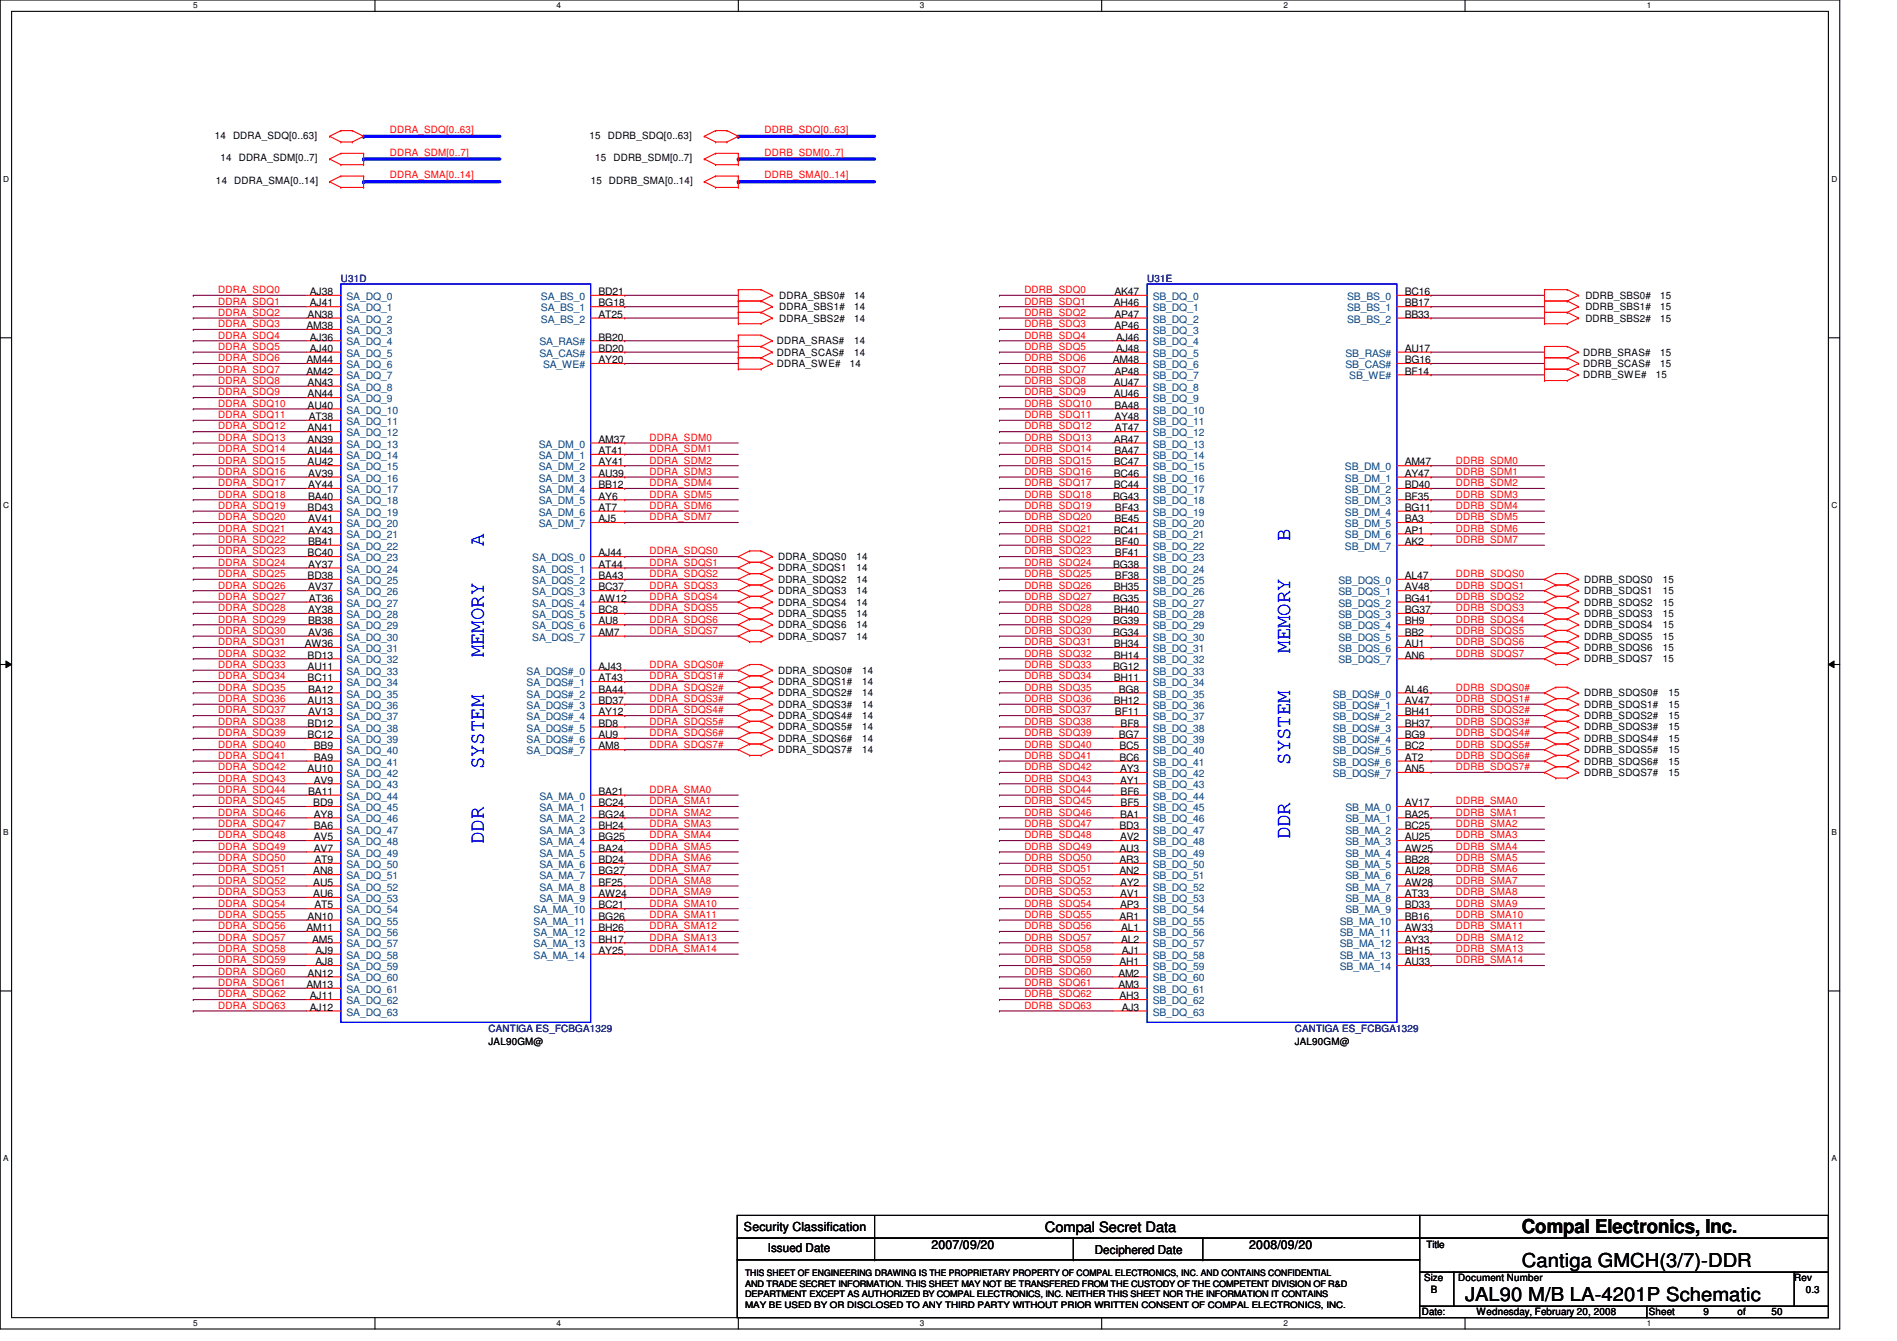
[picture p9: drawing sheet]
<svg xmlns="http://www.w3.org/2000/svg" width="297mm" height="210mm" viewBox="0 0 297 210" stroke-linecap="round" stroke-linejoin="round" font-family="sans-serif">
<defs><g id="words">
<g font-size="3.3" fill="#00f">
<text x="75.8" y="85.4" transform="rotate(-90 75.8 85.4)">A</text>
<text x="202" y="84.7" transform="rotate(-90 202 84.7)">B</text>
<text x="75.8" y="102.9" transform="rotate(-90 75.8 102.9)">MEMORY</text>
<text x="202" y="102.2" transform="rotate(-90 202 102.2)">MEMORY</text>
<text x="202" y="119.7" transform="rotate(-90 202 119.7)">SYSTEM</text>
<text x="75.8" y="120.4" transform="rotate(-90 75.8 120.4)">SYSTEM</text>
<text x="202" y="131.4" transform="rotate(-90 202 131.4)">DDR</text>
<text x="75.8" y="132.1" transform="rotate(-90 75.8 132.1)">DDR</text>
</g>
<g font-size="3">
<text x="238.3" y="193">Compal Electronics, Inc.</text>
<text x="229.4" y="203.6">JAL90 M/B LA-4201P Schematic</text>
<text x="238.3" y="198.3">Cantiga GMCH(3/7)-DDR</text>
</g>
<text font-size="2.2" x="163.6" y="192.8">Compal Secret Data</text>
<g font-size="1.9">
<text x="116.5" y="192.7">Security Classification</text>
<text x="120.2" y="196">Issued Date</text>
<text x="145.8" y="195.6">2007/09/20</text>
<text x="171.4" y="196.2">Deciphered Date</text>
<text x="195.6" y="195.6">2008/09/20</text>
</g>
<g font-size="1.6">
<text x="33.7" y="21.7">14 DDRA_SDQ[0..63]</text>
<text x="92.3" y="21.7">15 DDRB_SDQ[0..63]</text>
<text x="33.8" y="28.8">14 DDRA_SMA[0..14]</text>
<text x="34.5" y="25.3">14 DDRA_SDM[0..7]</text>
<text x="92.5" y="28.8">15 DDRB_SMA[0..14]</text>
<text x="93.2" y="25.3">15 DDRB_SDM[0..7]</text>
<text x="48.5" y="46.2">AJ38</text>
<text x="48.5" y="48">AJ41</text>
<text x="93.7" y="46.2">BD21</text>
<text x="93.7" y="48">BG18</text>
<text x="122" y="46.8">DDRA_SBS0#</text>
<text x="133.7" y="46.8">14</text>
<text x="174.4" y="48">AH46</text>
<text x="174.5" y="46.2">AK47</text>
<text x="220" y="46.2">BC16</text>
<text x="220" y="48">BB17</text>
<text x="248.2" y="46.8">DDRB_SBS0#</text>
<text x="260" y="46.8">15</text>
<text x="48" y="51.5">AM38</text>
<text x="48.2" y="49.7">AN38</text>
<text x="48.5" y="53.3">AJ36</text>
<text x="93.7" y="49.7">AT25</text>
<text x="93.7" y="53.3">BB20</text>
<text x="121.7" y="53.9">DDRA_SRAS#</text>
<text x="122" y="50.3">DDRA_SBS2#</text>
<text x="122" y="48.6">DDRA_SBS1#</text>
<text x="133.7" y="50.3">14</text>
<text x="133.7" y="48.6">14</text>
<text x="133.7" y="53.9">14</text>
<text x="174.5" y="49.7">AP47</text>
<text x="174.5" y="51.5">AP46</text>
<text x="174.7" y="53.3">AJ46</text>
<text x="220" y="49.7">BB33</text>
<text x="248.2" y="50.3">DDRB_SBS2#</text>
<text x="248.2" y="48.6">DDRB_SBS1#</text>
<text x="260" y="50.3">15</text>
<text x="260" y="48.6">15</text>
<text x="48" y="56.9">AM44</text>
<text x="48" y="58.6">AM42</text>
<text x="48.5" y="55.1">AJ40</text>
<text x="93.7" y="55.1">BD20</text>
<text x="93.7" y="56.9">AY20</text>
<text x="121.7" y="55.7">DDRA_SCAS#</text>
<text x="121.7" y="57.4">DDRA_SWE#</text>
<text x="133.1" y="57.4">14</text>
<text x="133.7" y="55.7">14</text>
<text x="174.2" y="56.9">AM48</text>
<text x="174.5" y="58.6">AP48</text>
<text x="174.7" y="55.1">AJ48</text>
<text x="220" y="55.1">AU17</text>
<text x="220" y="56.9">BG16</text>
<text x="220" y="58.6">BF14</text>
<text x="247.9" y="57.4">DDRB_SCAS#</text>
<text x="247.9" y="55.7">DDRB_SRAS#</text>
<text x="247.9" y="59.2">DDRB_SWE#</text>
<text x="259.3" y="59.2">15</text>
<text x="260" y="57.4">15</text>
<text x="260" y="55.7">15</text>
<text x="48.2" y="60.4">AN43</text>
<text x="48.2" y="62.2">AN44</text>
<text x="48.2" y="64">AU40</text>
<text x="48.3" y="65.7">AT38</text>
<text x="174.4" y="60.4">AU47</text>
<text x="174.4" y="62.2">AU46</text>
<text x="174.5" y="64">BA48</text>
<text x="174.5" y="65.7">AY48</text>
<text x="48.2" y="67.5">AN41</text>
<text x="48.2" y="69.3">AN39</text>
<text x="48.2" y="71.1">AU44</text>
<text x="93.7" y="69.3">AM37</text>
<text x="93.7" y="71.1">AT41</text>
<text x="174.4" y="69.3">AR47</text>
<text x="174.5" y="71.1">BA47</text>
<text x="174.6" y="67.5">AT47</text>
<text x="48.2" y="72.9">AU42</text>
<text x="48.3" y="74.6">AV39</text>
<text x="48.3" y="76.4">AY44</text>
<text x="93.7" y="72.9">AY41</text>
<text x="93.7" y="74.6">AU39</text>
<text x="93.7" y="76.4">BB12</text>
<text x="174.4" y="72.9">BC47</text>
<text x="174.4" y="74.6">BC46</text>
<text x="174.4" y="76.4">BC44</text>
<text x="220" y="72.9">AM47</text>
<text x="220" y="74.6">AY47</text>
<text x="220" y="76.4">BD40</text>
<text x="48.2" y="80">BD43</text>
<text x="48.3" y="78.2">BA40</text>
<text x="48.3" y="81.7">AV41</text>
<text x="48.3" y="83.5">AY43</text>
<text x="93.7" y="78.2">AY6</text>
<text x="93.7" y="80">AT7</text>
<text x="93.7" y="81.7">AJ5</text>
<text x="174.3" y="78.2">BG43</text>
<text x="174.4" y="83.5">BC41</text>
<text x="174.5" y="81.7">BE45</text>
<text x="174.6" y="80">BF43</text>
<text x="220" y="78.2">BF35</text>
<text x="220" y="80">BG11</text>
<text x="220" y="81.7">BA3</text>
<text x="220" y="83.5">AP1</text>
<text x="48.2" y="87.1">BC40</text>
<text x="48.3" y="85.3">BB41</text>
<text x="48.3" y="88.9">AY37</text>
<text x="93.7" y="87.1">AJ44</text>
<text x="93.7" y="88.9">AT44</text>
<text x="121.8" y="87.7">DDRA_SDQS0</text>
<text x="121.8" y="89.5">DDRA_SDQS1</text>
<text x="134.1" y="87.7">14</text>
<text x="134.1" y="89.5">14</text>
<text x="174.3" y="88.9">BG38</text>
<text x="174.6" y="85.3">BF40</text>
<text x="174.6" y="87.1">BF41</text>
<text x="220" y="85.3">AK2</text>
<text x="48.2" y="90.6">BD38</text>
<text x="48.3" y="92.4">AV37</text>
<text x="48.3" y="96">AY38</text>
<text x="48.3" y="94.2">AT36</text>
<text x="93.7" y="90.6">BA43</text>
<text x="93.7" y="92.4">BC37</text>
<text x="93.7" y="94.2">AW12</text>
<text x="93.7" y="96">BC8</text>
<text x="121.8" y="93">DDRA_SDQS3</text>
<text x="121.8" y="94.8">DDRA_SDQS4</text>
<text x="121.8" y="91.2">DDRA_SDQS2</text>
<text x="134.1" y="93">14</text>
<text x="134.1" y="94.8">14</text>
<text x="134.1" y="91.2">14</text>
<text x="174.3" y="94.2">BG35</text>
<text x="174.4" y="92.4">BH35</text>
<text x="174.4" y="96">BH40</text>
<text x="174.6" y="90.6">BF38</text>
<text x="220" y="90.6">AL47</text>
<text x="220" y="92.4">AV48</text>
<text x="220" y="94.2">BG41</text>
<text x="220" y="96">BG37</text>
<text x="248.1" y="91.2">DDRB_SDQS0</text>
<text x="248.1" y="93">DDRB_SDQS1</text>
<text x="248.1" y="94.8">DDRB_SDQS2</text>
<text x="260.3" y="91.2">15</text>
<text x="260.3" y="93">15</text>
<text x="260.3" y="94.8">15</text>
<text x="47.7" y="101.3">AW36</text>
<text x="48.3" y="97.7">BB38</text>
<text x="48.3" y="99.5">AV36</text>
<text x="93.7" y="97.7">AU8</text>
<text x="93.7" y="99.5">AM7</text>
<text x="121.8" y="98.3">DDRA_SDQS6</text>
<text x="121.8" y="100.1">DDRA_SDQS7</text>
<text x="121.8" y="96.6">DDRA_SDQS5</text>
<text x="134.1" y="98.3">14</text>
<text x="134.1" y="100.1">14</text>
<text x="134.1" y="96.6">14</text>
<text x="174.3" y="97.7">BG39</text>
<text x="174.3" y="99.5">BG34</text>
<text x="174.4" y="101.3">BH34</text>
<text x="220" y="97.7">BH9</text>
<text x="220" y="99.5">BB2</text>
<text x="220" y="101.3">AU1</text>
<text x="248.1" y="101.9">DDRB_SDQS6</text>
<text x="248.1" y="96.6">DDRB_SDQS3</text>
<text x="248.1" y="100.1">DDRB_SDQS5</text>
<text x="248.1" y="98.3">DDRB_SDQS4</text>
<text x="260.3" y="101.9">15</text>
<text x="260.3" y="96.6">15</text>
<text x="260.3" y="100.1">15</text>
<text x="260.3" y="98.3">15</text>
<text x="48.2" y="103.1">BD13</text>
<text x="48.2" y="104.9">AU11</text>
<text x="48.2" y="106.6">BC11</text>
<text x="93.7" y="104.9">AJ43</text>
<text x="93.7" y="106.6">AT43</text>
<text x="121.8" y="105.5">DDRA_SDQS0#</text>
<text x="121.8" y="107.2">DDRA_SDQS1#</text>
<text x="135" y="105.5">14</text>
<text x="135" y="107.2">14</text>
<text x="174.3" y="104.9">BG12</text>
<text x="174.4" y="103.1">BH14</text>
<text x="174.4" y="106.6">BH11</text>
<text x="220" y="103.1">AN6</text>
<text x="248.1" y="103.7">DDRB_SDQS7</text>
<text x="260.3" y="103.7">15</text>
<text x="48.2" y="110.2">AU13</text>
<text x="48.2" y="113.7">BD12</text>
<text x="48.3" y="108.4">BA12</text>
<text x="48.3" y="112">AV13</text>
<text x="93.7" y="108.4">BA44</text>
<text x="93.7" y="110.2">BD37</text>
<text x="93.7" y="112">AY12</text>
<text x="93.7" y="113.7">BD8</text>
<text x="121.8" y="110.8">DDRA_SDQS3#</text>
<text x="121.8" y="112.6">DDRA_SDQS4#</text>
<text x="121.8" y="109">DDRA_SDQS2#</text>
<text x="135" y="110.8">14</text>
<text x="135" y="112.6">14</text>
<text x="135" y="109">14</text>
<text x="174.4" y="110.2">BH12</text>
<text x="174.6" y="112">BF11</text>
<text x="175.2" y="108.4">BG8</text>
<text x="175.5" y="113.7">BF8</text>
<text x="220" y="108.4">AL46</text>
<text x="220" y="110.2">AV47</text>
<text x="220" y="112">BH41</text>
<text x="220" y="113.7">BH37</text>
<text x="248.1" y="109">DDRB_SDQS0#</text>
<text x="248.1" y="110.8">DDRB_SDQS1#</text>
<text x="248.1" y="112.6">DDRB_SDQS2#</text>
<text x="261.2" y="109">15</text>
<text x="261.2" y="110.8">15</text>
<text x="261.2" y="112.6">15</text>
<text x="48.2" y="115.5">BC12</text>
<text x="49.1" y="117.3">BB9</text>
<text x="49.1" y="119.1">BA9</text>
<text x="93.7" y="115.5">AU9</text>
<text x="93.7" y="117.3">AM8</text>
<text x="121.8" y="116.1">DDRA_SDQS6#</text>
<text x="121.8" y="117.9">DDRA_SDQS7#</text>
<text x="121.8" y="114.3">DDRA_SDQS5#</text>
<text x="135" y="116.1">14</text>
<text x="135" y="117.9">14</text>
<text x="135" y="114.3">14</text>
<text x="175.2" y="115.5">BG7</text>
<text x="175.3" y="117.3">BC5</text>
<text x="175.3" y="119.1">BC6</text>
<text x="220" y="115.5">BG9</text>
<text x="220" y="117.3">BC2</text>
<text x="220" y="119.1">AT2</text>
<text x="248.1" y="119.7">DDRB_SDQS6#</text>
<text x="248.1" y="114.3">DDRB_SDQS3#</text>
<text x="248.1" y="117.9">DDRB_SDQS5#</text>
<text x="248.1" y="116.1">DDRB_SDQS4#</text>
<text x="261.2" y="119.7">15</text>
<text x="261.2" y="114.3">15</text>
<text x="261.2" y="117.9">15</text>
<text x="261.2" y="116.1">15</text>
<text x="48.2" y="120.9">AU10</text>
<text x="48.3" y="124.4">BA11</text>
<text x="49.1" y="122.6">AV9</text>
<text x="93.7" y="124.4">BA21</text>
<text x="175.4" y="120.9">AY3</text>
<text x="175.4" y="122.6">AY1</text>
<text x="175.5" y="124.4">BF6</text>
<text x="220" y="120.9">AN5</text>
<text x="248.1" y="121.5">DDRB_SDQS7#</text>
<text x="261.2" y="121.5">15</text>
<text x="49.1" y="126.2">BD9</text>
<text x="49.1" y="128">AY8</text>
<text x="49.1" y="129.8">BA6</text>
<text x="49.1" y="131.5">AV5</text>
<text x="93.7" y="126.2">BC24</text>
<text x="93.7" y="128">BG24</text>
<text x="93.7" y="129.8">BH24</text>
<text x="93.7" y="131.5">BG25</text>
<text x="175.3" y="129.8">BD3</text>
<text x="175.4" y="128">BA1</text>
<text x="175.4" y="131.5">AV2</text>
<text x="175.5" y="126.2">BF5</text>
<text x="220" y="126.2">AV17</text>
<text x="220" y="128">BA25</text>
<text x="220" y="129.8">BC25</text>
<text x="220" y="131.5">AU25</text>
<text x="49.1" y="136.9">AN8</text>
<text x="49.1" y="133.3">AV7</text>
<text x="49.2" y="135.1">AT9</text>
<text x="93.7" y="133.3">BA24</text>
<text x="93.7" y="135.1">BD24</text>
<text x="93.7" y="136.9">BG27</text>
<text x="175.3" y="133.3">AU3</text>
<text x="175.3" y="135.1">AR3</text>
<text x="175.3" y="136.9">AN2</text>
<text x="220" y="133.3">AW25</text>
<text x="220" y="135.1">BB28</text>
<text x="220" y="136.9">AU28</text>
<text x="48.2" y="144">AN10</text>
<text x="49.1" y="138.6">AU5</text>
<text x="49.1" y="140.4">AU6</text>
<text x="49.2" y="142.2">AT5</text>
<text x="93.7" y="138.6">BF25</text>
<text x="93.7" y="140.4">AW24</text>
<text x="93.7" y="142.2">BC21</text>
<text x="93.7" y="144">BG26</text>
<text x="175.3" y="144">AR1</text>
<text x="175.4" y="138.6">AY2</text>
<text x="175.4" y="140.4">AV1</text>
<text x="175.4" y="142.2">AP3</text>
<text x="220" y="138.6">AW28</text>
<text x="220" y="140.4">AT33</text>
<text x="220" y="142.2">BD33</text>
<text x="220" y="144">BB16</text>
<text x="48" y="145.8">AM11</text>
<text x="48.9" y="147.5">AM5</text>
<text x="49.4" y="149.3">AJ9</text>
<text x="93.7" y="145.8">BH26</text>
<text x="93.7" y="147.5">BH17</text>
<text x="93.7" y="149.3">AY25</text>
<text x="175.6" y="145.8">AL1</text>
<text x="175.6" y="147.5">AL2</text>
<text x="175.6" y="149.3">AJ1</text>
<text x="220" y="145.8">AW33</text>
<text x="220" y="147.5">AY33</text>
<text x="220" y="149.3">BH15</text>
<text x="48" y="154.6">AM13</text>
<text x="48.2" y="152.9">AN12</text>
<text x="49.4" y="151.1">AJ8</text>
<text x="175.1" y="152.9">AM2</text>
<text x="175.1" y="154.6">AM3</text>
<text x="175.3" y="151.1">AH1</text>
<text x="220" y="151.1">AU33</text>
<text x="48.5" y="156.4">AJ11</text>
<text x="48.5" y="158.2">AJ12</text>
<text x="175.3" y="156.4">AH3</text>
<text x="175.6" y="158.2">AJ3</text>
<text x="76.5" y="163.6">JAL90GM@</text>
<text x="202.7" y="163.6">JAL90GM@</text>
<text x="223.3" y="195.4">Title</text>
<text x="223" y="200.6">Size</text>
<text x="224.1" y="202.4">B</text>
<text x="228.3" y="200.6">Document Number</text>
<text x="281" y="200.6">Rev</text>
<text x="282.7" y="202.4">0.3</text>
<text x="222.6" y="205.9">Date:</text>
<text x="231.2" y="205.9">Wednesday, February 20, 2008</text>
<text x="258.2" y="205.9">Sheet</text>
<text x="266.7" y="205.9">9</text>
<text x="272.1" y="205.9">of</text>
<text x="277.4" y="205.9">50</text>
</g>
<g font-size="1.6" fill="#f00">
<text x="61" y="20.8">DDRA_SDQ[0..63]</text>
<text x="119.7" y="20.8">DDRB_SDQ[0..63]</text>
<text x="61" y="27.9">DDRA_SMA[0..14]</text>
<text x="61" y="24.3">DDRA_SDM[0..7]</text>
<text x="119.7" y="27.9">DDRB_SMA[0..14]</text>
<text x="119.7" y="24.3">DDRB_SDM[0..7]</text>
<text x="34.2" y="45.9">DDRA_SDQ0</text>
<text x="34.2" y="47.7">DDRA_SDQ1</text>
<text x="160.4" y="45.9">DDRB_SDQ0</text>
<text x="160.4" y="47.7">DDRB_SDQ1</text>
<text x="34.2" y="49.4">DDRA_SDQ2</text>
<text x="34.2" y="51.2">DDRA_SDQ3</text>
<text x="34.2" y="53">DDRA_SDQ4</text>
<text x="160.4" y="49.4">DDRB_SDQ2</text>
<text x="160.4" y="51.2">DDRB_SDQ3</text>
<text x="160.4" y="53">DDRB_SDQ4</text>
<text x="34.2" y="58.3">DDRA_SDQ7</text>
<text x="34.2" y="56.6">DDRA_SDQ6</text>
<text x="34.2" y="54.8">DDRA_SDQ5</text>
<text x="160.4" y="58.3">DDRB_SDQ7</text>
<text x="160.4" y="56.6">DDRB_SDQ6</text>
<text x="160.4" y="54.8">DDRB_SDQ5</text>
<text x="34.2" y="60.1">DDRA_SDQ8</text>
<text x="34.2" y="61.9">DDRA_SDQ9</text>
<text x="34.2" y="63.7">DDRA_SDQ10</text>
<text x="34.2" y="65.4">DDRA_SDQ11</text>
<text x="160.4" y="60.1">DDRB_SDQ8</text>
<text x="160.4" y="61.9">DDRB_SDQ9</text>
<text x="160.4" y="63.7">DDRB_SDQ10</text>
<text x="160.4" y="65.4">DDRB_SDQ11</text>
<text x="34.2" y="67.2">DDRA_SDQ12</text>
<text x="34.2" y="70.8">DDRA_SDQ14</text>
<text x="34.2" y="69">DDRA_SDQ13</text>
<text x="101.7" y="69">DDRA_SDM0</text>
<text x="101.7" y="70.8">DDRA_SDM1</text>
<text x="160.4" y="67.2">DDRB_SDQ12</text>
<text x="160.4" y="70.8">DDRB_SDQ14</text>
<text x="160.4" y="69">DDRB_SDQ13</text>
<text x="34.2" y="72.6">DDRA_SDQ15</text>
<text x="34.2" y="76.1">DDRA_SDQ17</text>
<text x="34.2" y="77.9">DDRA_SDQ18</text>
<text x="34.2" y="74.3">DDRA_SDQ16</text>
<text x="101.7" y="77.9">DDRA_SDM5</text>
<text x="101.7" y="76.1">DDRA_SDM4</text>
<text x="101.7" y="72.6">DDRA_SDM2</text>
<text x="101.7" y="74.3">DDRA_SDM3</text>
<text x="160.4" y="72.6">DDRB_SDQ15</text>
<text x="160.4" y="76.1">DDRB_SDQ17</text>
<text x="160.4" y="77.9">DDRB_SDQ18</text>
<text x="160.4" y="74.3">DDRB_SDQ16</text>
<text x="228" y="74.3">DDRB_SDM1</text>
<text x="228" y="72.6">DDRB_SDM0</text>
<text x="228" y="77.9">DDRB_SDM3</text>
<text x="228" y="76.1">DDRB_SDM2</text>
<text x="34.2" y="83.2">DDRA_SDQ21</text>
<text x="34.2" y="79.7">DDRA_SDQ19</text>
<text x="34.2" y="81.4">DDRA_SDQ20</text>
<text x="101.7" y="79.7">DDRA_SDM6</text>
<text x="101.7" y="81.4">DDRA_SDM7</text>
<text x="160.4" y="83.2">DDRB_SDQ21</text>
<text x="160.4" y="79.7">DDRB_SDQ19</text>
<text x="160.4" y="81.4">DDRB_SDQ20</text>
<text x="228" y="83.2">DDRB_SDM6</text>
<text x="228" y="81.4">DDRB_SDM5</text>
<text x="228" y="79.7">DDRB_SDM4</text>
<text x="34.2" y="85">DDRA_SDQ22</text>
<text x="34.2" y="86.8">DDRA_SDQ23</text>
<text x="34.2" y="88.6">DDRA_SDQ24</text>
<text x="101.7" y="86.8">DDRA_SDQS0</text>
<text x="101.7" y="88.6">DDRA_SDQS1</text>
<text x="160.4" y="85">DDRB_SDQ22</text>
<text x="160.4" y="86.8">DDRB_SDQ23</text>
<text x="160.4" y="88.6">DDRB_SDQ24</text>
<text x="228" y="85">DDRB_SDM7</text>
<text x="34.2" y="93.9">DDRA_SDQ27</text>
<text x="34.2" y="92.1">DDRA_SDQ26</text>
<text x="34.2" y="90.3">DDRA_SDQ25</text>
<text x="34.2" y="95.7">DDRA_SDQ28</text>
<text x="101.7" y="95.7">DDRA_SDQS5</text>
<text x="101.7" y="93.9">DDRA_SDQS4</text>
<text x="101.7" y="92.1">DDRA_SDQS3</text>
<text x="101.7" y="90.3">DDRA_SDQS2</text>
<text x="160.4" y="93.9">DDRB_SDQ27</text>
<text x="160.4" y="92.1">DDRB_SDQ26</text>
<text x="160.4" y="90.3">DDRB_SDQ25</text>
<text x="160.4" y="95.7">DDRB_SDQ28</text>
<text x="228" y="90.3">DDRB_SDQS0</text>
<text x="228" y="95.7">DDRB_SDQS3</text>
<text x="228" y="93.9">DDRB_SDQS2</text>
<text x="228" y="92.1">DDRB_SDQS1</text>
<text x="34.2" y="97.5">DDRA_SDQ29</text>
<text x="34.2" y="101">DDRA_SDQ31</text>
<text x="34.2" y="99.2">DDRA_SDQ30</text>
<text x="101.7" y="99.2">DDRA_SDQS7</text>
<text x="101.7" y="97.5">DDRA_SDQS6</text>
<text x="160.4" y="97.5">DDRB_SDQ29</text>
<text x="160.4" y="101">DDRB_SDQ31</text>
<text x="160.4" y="99.2">DDRB_SDQ30</text>
<text x="228" y="99.2">DDRB_SDQS5</text>
<text x="228" y="97.5">DDRB_SDQS4</text>
<text x="228" y="101">DDRB_SDQS6</text>
<text x="34.2" y="102.8">DDRA_SDQ32</text>
<text x="34.2" y="104.6">DDRA_SDQ33</text>
<text x="34.2" y="106.3">DDRA_SDQ34</text>
<text x="101.7" y="104.6">DDRA_SDQS0#</text>
<text x="101.7" y="106.3">DDRA_SDQS1#</text>
<text x="160.4" y="102.8">DDRB_SDQ32</text>
<text x="160.4" y="104.6">DDRB_SDQ33</text>
<text x="160.4" y="106.3">DDRB_SDQ34</text>
<text x="228" y="102.8">DDRB_SDQS7</text>
<text x="34.2" y="108.1">DDRA_SDQ35</text>
<text x="34.2" y="109.9">DDRA_SDQ36</text>
<text x="34.2" y="111.7">DDRA_SDQ37</text>
<text x="34.2" y="113.5">DDRA_SDQ38</text>
<text x="101.7" y="113.5">DDRA_SDQS5#</text>
<text x="101.7" y="111.7">DDRA_SDQS4#</text>
<text x="101.7" y="109.9">DDRA_SDQS3#</text>
<text x="101.7" y="108.1">DDRA_SDQS2#</text>
<text x="160.4" y="108.1">DDRB_SDQ35</text>
<text x="160.4" y="109.9">DDRB_SDQ36</text>
<text x="160.4" y="111.7">DDRB_SDQ37</text>
<text x="160.4" y="113.5">DDRB_SDQ38</text>
<text x="228" y="108.1">DDRB_SDQS0#</text>
<text x="228" y="113.5">DDRB_SDQS3#</text>
<text x="228" y="111.7">DDRB_SDQS2#</text>
<text x="228" y="109.9">DDRB_SDQS1#</text>
<text x="34.2" y="117">DDRA_SDQ40</text>
<text x="34.2" y="118.8">DDRA_SDQ41</text>
<text x="34.2" y="115.2">DDRA_SDQ39</text>
<text x="101.7" y="117">DDRA_SDQS7#</text>
<text x="101.7" y="115.2">DDRA_SDQS6#</text>
<text x="160.4" y="117">DDRB_SDQ40</text>
<text x="160.4" y="118.8">DDRB_SDQ41</text>
<text x="160.4" y="115.2">DDRB_SDQ39</text>
<text x="228" y="117">DDRB_SDQS5#</text>
<text x="228" y="115.2">DDRB_SDQS4#</text>
<text x="228" y="118.8">DDRB_SDQS6#</text>
<text x="34.2" y="120.6">DDRA_SDQ42</text>
<text x="34.2" y="122.3">DDRA_SDQ43</text>
<text x="34.2" y="124.1">DDRA_SDQ44</text>
<text x="34.2" y="125.9">DDRA_SDQ45</text>
<text x="101.7" y="124.1">DDRA_SMA0</text>
<text x="101.7" y="125.9">DDRA_SMA1</text>
<text x="160.4" y="120.6">DDRB_SDQ42</text>
<text x="160.4" y="122.3">DDRB_SDQ43</text>
<text x="160.4" y="124.1">DDRB_SDQ44</text>
<text x="160.4" y="125.9">DDRB_SDQ45</text>
<text x="228" y="125.9">DDRB_SMA0</text>
<text x="228" y="120.6">DDRB_SDQS7#</text>
<text x="34.2" y="127.7">DDRA_SDQ46</text>
<text x="34.2" y="129.5">DDRA_SDQ47</text>
<text x="34.2" y="131.2">DDRA_SDQ48</text>
<text x="101.7" y="129.5">DDRA_SMA3</text>
<text x="101.7" y="127.7">DDRA_SMA2</text>
<text x="101.7" y="131.2">DDRA_SMA4</text>
<text x="160.4" y="127.7">DDRB_SDQ46</text>
<text x="160.4" y="129.5">DDRB_SDQ47</text>
<text x="160.4" y="131.2">DDRB_SDQ48</text>
<text x="228" y="131.2">DDRB_SMA3</text>
<text x="228" y="129.5">DDRB_SMA2</text>
<text x="228" y="127.7">DDRB_SMA1</text>
<text x="34.2" y="133">DDRA_SDQ49</text>
<text x="34.2" y="134.8">DDRA_SDQ50</text>
<text x="34.2" y="136.6">DDRA_SDQ51</text>
<text x="101.7" y="136.6">DDRA_SMA7</text>
<text x="101.7" y="134.8">DDRA_SMA6</text>
<text x="101.7" y="133">DDRA_SMA5</text>
<text x="160.4" y="133">DDRB_SDQ49</text>
<text x="160.4" y="134.8">DDRB_SDQ50</text>
<text x="160.4" y="136.6">DDRB_SDQ51</text>
<text x="228" y="136.6">DDRB_SMA6</text>
<text x="228" y="134.8">DDRB_SMA5</text>
<text x="228" y="133">DDRB_SMA4</text>
<text x="34.2" y="138.3">DDRA_SDQ52</text>
<text x="34.2" y="140.1">DDRA_SDQ53</text>
<text x="34.2" y="141.9">DDRA_SDQ54</text>
<text x="34.2" y="143.7">DDRA_SDQ55</text>
<text x="101.7" y="141.9">DDRA_SMA10</text>
<text x="101.7" y="143.7">DDRA_SMA11</text>
<text x="101.7" y="138.3">DDRA_SMA8</text>
<text x="101.7" y="140.1">DDRA_SMA9</text>
<text x="160.4" y="138.3">DDRB_SDQ52</text>
<text x="160.4" y="140.1">DDRB_SDQ53</text>
<text x="160.4" y="141.9">DDRB_SDQ54</text>
<text x="160.4" y="143.7">DDRB_SDQ55</text>
<text x="228" y="138.3">DDRB_SMA7</text>
<text x="228" y="143.7">DDRB_SMA10</text>
<text x="228" y="140.1">DDRB_SMA8</text>
<text x="228" y="141.9">DDRB_SMA9</text>
<text x="34.2" y="145.5">DDRA_SDQ56</text>
<text x="34.2" y="147.2">DDRA_SDQ57</text>
<text x="34.2" y="149">DDRA_SDQ58</text>
<text x="101.7" y="145.5">DDRA_SMA12</text>
<text x="101.7" y="147.2">DDRA_SMA13</text>
<text x="101.7" y="149">DDRA_SMA14</text>
<text x="160.4" y="145.5">DDRB_SDQ56</text>
<text x="160.4" y="147.2">DDRB_SDQ57</text>
<text x="160.4" y="149">DDRB_SDQ58</text>
<text x="228" y="147.2">DDRB_SMA12</text>
<text x="228" y="145.5">DDRB_SMA11</text>
<text x="228" y="149">DDRB_SMA13</text>
<text x="34.2" y="150.8">DDRA_SDQ59</text>
<text x="34.2" y="152.6">DDRA_SDQ60</text>
<text x="34.2" y="154.3">DDRA_SDQ61</text>
<text x="160.4" y="150.8">DDRB_SDQ59</text>
<text x="160.4" y="152.6">DDRB_SDQ60</text>
<text x="160.4" y="154.3">DDRB_SDQ61</text>
<text x="228" y="150.8">DDRB_SMA14</text>
<text x="34.2" y="156.1">DDRA_SDQ62</text>
<text x="34.2" y="157.9">DDRA_SDQ63</text>
<text x="160.4" y="156.1">DDRB_SDQ62</text>
<text x="160.4" y="157.9">DDRB_SDQ63</text>
</g>
<g font-size="1.6" fill="#000080">
<text x="53.4" y="44.1">U31D</text>
<text x="179.6" y="44.1">U31E</text>
<text x="76.5" y="161.5">CANTIGA ES_FCBGA1329</text>
<text x="202.7" y="161.5">CANTIGA ES_FCBGA1329</text>
</g>
<g font-size="1.6" fill="#004080">
<text x="54.3" y="46.9">SA_DQ_0</text>
<text x="84.7" y="46.9">SA_BS_0</text>
<text x="180.5" y="46.9">SB_DQ_0</text>
<text x="210.9" y="46.9">SB_BS_0</text>
<text x="54.3" y="48.7">SA_DQ_1</text>
<text x="54.3" y="50.5">SA_DQ_2</text>
<text x="54.3" y="52.3">SA_DQ_3</text>
<text x="84.7" y="48.7">SA_BS_1</text>
<text x="84.7" y="50.5">SA_BS_2</text>
<text x="180.5" y="48.7">SB_DQ_1</text>
<text x="180.5" y="50.5">SB_DQ_2</text>
<text x="180.5" y="52.3">SB_DQ_3</text>
<text x="210.9" y="48.7">SB_BS_1</text>
<text x="210.9" y="50.5">SB_BS_2</text>
<text x="54.3" y="54.1">SA_DQ_4</text>
<text x="54.3" y="55.8">SA_DQ_5</text>
<text x="54.3" y="57.6">SA_DQ_6</text>
<text x="54.3" y="59.4">SA_DQ_7</text>
<text x="84.5" y="54.1">SA_RAS#</text>
<text x="84.5" y="55.8">SA_CAS#</text>
<text x="85" y="57.6">SA_WE#</text>
<text x="180.5" y="54.1">SB_DQ_4</text>
<text x="180.5" y="55.8">SB_DQ_5</text>
<text x="180.5" y="57.6">SB_DQ_6</text>
<text x="180.5" y="59.4">SB_DQ_7</text>
<text x="210.7" y="55.8">SB_RAS#</text>
<text x="210.7" y="57.6">SB_CAS#</text>
<text x="211.3" y="59.4">SB_WE#</text>
<text x="54.3" y="61.2">SA_DQ_8</text>
<text x="54.3" y="62.9">SA_DQ_9</text>
<text x="54.3" y="64.7">SA_DQ_10</text>
<text x="180.5" y="61.2">SB_DQ_8</text>
<text x="180.5" y="62.9">SB_DQ_9</text>
<text x="180.5" y="64.7">SB_DQ_10</text>
<text x="54.3" y="66.5">SA_DQ_11</text>
<text x="54.3" y="68.3">SA_DQ_12</text>
<text x="54.3" y="70.1">SA_DQ_13</text>
<text x="54.3" y="71.8">SA_DQ_14</text>
<text x="84.4" y="70.1">SA_DM_0</text>
<text x="84.4" y="71.8">SA_DM_1</text>
<text x="180.5" y="66.5">SB_DQ_11</text>
<text x="180.5" y="68.3">SB_DQ_12</text>
<text x="180.5" y="70.1">SB_DQ_13</text>
<text x="180.5" y="71.8">SB_DQ_14</text>
<text x="54.3" y="73.6">SA_DQ_15</text>
<text x="54.3" y="75.4">SA_DQ_16</text>
<text x="54.3" y="77.2">SA_DQ_17</text>
<text x="84.4" y="73.6">SA_DM_2</text>
<text x="84.4" y="75.4">SA_DM_3</text>
<text x="84.4" y="77.2">SA_DM_4</text>
<text x="180.5" y="73.6">SB_DQ_15</text>
<text x="180.5" y="75.4">SB_DQ_16</text>
<text x="180.5" y="77.2">SB_DQ_17</text>
<text x="210.6" y="73.6">SB_DM_0</text>
<text x="210.6" y="75.4">SB_DM_1</text>
<text x="210.6" y="77.2">SB_DM_2</text>
<text x="54.3" y="79">SA_DQ_18</text>
<text x="54.3" y="80.7">SA_DQ_19</text>
<text x="54.3" y="82.5">SA_DQ_20</text>
<text x="84.4" y="79">SA_DM_5</text>
<text x="84.4" y="80.7">SA_DM_6</text>
<text x="84.4" y="82.5">SA_DM_7</text>
<text x="180.5" y="79">SB_DQ_18</text>
<text x="180.5" y="80.7">SB_DQ_19</text>
<text x="180.5" y="82.5">SB_DQ_20</text>
<text x="210.6" y="79">SB_DM_3</text>
<text x="210.6" y="80.7">SB_DM_4</text>
<text x="210.6" y="82.5">SB_DM_5</text>
<text x="54.3" y="84.3">SA_DQ_21</text>
<text x="54.3" y="86.1">SA_DQ_22</text>
<text x="54.3" y="87.8">SA_DQ_23</text>
<text x="54.3" y="89.6">SA_DQ_24</text>
<text x="83.4" y="87.8">SA_DQS_0</text>
<text x="83.4" y="89.6">SA_DQS_1</text>
<text x="180.5" y="84.3">SB_DQ_21</text>
<text x="180.5" y="86.1">SB_DQ_22</text>
<text x="180.5" y="87.8">SB_DQ_23</text>
<text x="180.5" y="89.6">SB_DQ_24</text>
<text x="210.6" y="84.3">SB_DM_6</text>
<text x="210.6" y="86.1">SB_DM_7</text>
<text x="54.3" y="91.4">SA_DQ_25</text>
<text x="54.3" y="93.2">SA_DQ_26</text>
<text x="54.3" y="95">SA_DQ_27</text>
<text x="83.4" y="91.4">SA_DQS_2</text>
<text x="83.4" y="93.2">SA_DQS_3</text>
<text x="83.4" y="95">SA_DQS_4</text>
<text x="180.5" y="91.4">SB_DQ_25</text>
<text x="180.5" y="93.2">SB_DQ_26</text>
<text x="180.5" y="95">SB_DQ_27</text>
<text x="209.6" y="91.4">SB_DQS_0</text>
<text x="209.6" y="93.2">SB_DQS_1</text>
<text x="209.6" y="95">SB_DQS_2</text>
<text x="54.3" y="96.7">SA_DQ_28</text>
<text x="54.3" y="98.5">SA_DQ_29</text>
<text x="54.3" y="100.3">SA_DQ_30</text>
<text x="83.4" y="96.7">SA_DQS_5</text>
<text x="83.4" y="98.5">SA_DQS_6</text>
<text x="83.4" y="100.3">SA_DQS_7</text>
<text x="180.5" y="96.7">SB_DQ_28</text>
<text x="180.5" y="98.5">SB_DQ_29</text>
<text x="180.5" y="100.3">SB_DQ_30</text>
<text x="209.6" y="96.7">SB_DQS_3</text>
<text x="209.6" y="98.5">SB_DQS_4</text>
<text x="209.6" y="100.3">SB_DQS_5</text>
<text x="54.3" y="102.1">SA_DQ_31</text>
<text x="54.3" y="103.8">SA_DQ_32</text>
<text x="54.3" y="105.6">SA_DQ_33</text>
<text x="54.3" y="107.4">SA_DQ_34</text>
<text x="82.5" y="105.6">SA_DQS#_0</text>
<text x="82.5" y="107.4">SA_DQS#_1</text>
<text x="180.5" y="102.1">SB_DQ_31</text>
<text x="180.5" y="103.8">SB_DQ_32</text>
<text x="180.5" y="105.6">SB_DQ_33</text>
<text x="180.5" y="107.4">SB_DQ_34</text>
<text x="209.6" y="102.1">SB_DQS_6</text>
<text x="209.6" y="103.8">SB_DQS_7</text>
<text x="54.3" y="109.2">SA_DQ_35</text>
<text x="54.3" y="111">SA_DQ_36</text>
<text x="54.3" y="112.7">SA_DQ_37</text>
<text x="82.5" y="109.2">SA_DQS#_2</text>
<text x="82.5" y="111">SA_DQS#_3</text>
<text x="82.5" y="112.7">SA_DQS#_4</text>
<text x="180.5" y="109.2">SB_DQ_35</text>
<text x="180.5" y="111">SB_DQ_36</text>
<text x="180.5" y="112.7">SB_DQ_37</text>
<text x="208.7" y="109.2">SB_DQS#_0</text>
<text x="208.7" y="111">SB_DQS#_1</text>
<text x="208.7" y="112.7">SB_DQS#_2</text>
<text x="54.3" y="114.5">SA_DQ_38</text>
<text x="54.3" y="116.3">SA_DQ_39</text>
<text x="54.3" y="118.1">SA_DQ_40</text>
<text x="54.3" y="119.8">SA_DQ_41</text>
<text x="82.5" y="114.5">SA_DQS#_5</text>
<text x="82.5" y="116.3">SA_DQS#_6</text>
<text x="82.5" y="118.1">SA_DQS#_7</text>
<text x="180.5" y="114.5">SB_DQ_38</text>
<text x="180.5" y="116.3">SB_DQ_39</text>
<text x="180.5" y="118.1">SB_DQ_40</text>
<text x="180.5" y="119.8">SB_DQ_41</text>
<text x="208.7" y="114.5">SB_DQS#_3</text>
<text x="208.7" y="116.3">SB_DQS#_4</text>
<text x="208.7" y="118.1">SB_DQS#_5</text>
<text x="208.7" y="119.8">SB_DQS#_6</text>
<text x="54.3" y="121.6">SA_DQ_42</text>
<text x="54.3" y="123.4">SA_DQ_43</text>
<text x="54.3" y="125.2">SA_DQ_44</text>
<text x="84.5" y="125.2">SA_MA_0</text>
<text x="180.5" y="121.6">SB_DQ_42</text>
<text x="180.5" y="123.4">SB_DQ_43</text>
<text x="180.5" y="125.2">SB_DQ_44</text>
<text x="208.7" y="121.6">SB_DQS#_7</text>
<text x="54.3" y="127">SA_DQ_45</text>
<text x="54.3" y="128.7">SA_DQ_46</text>
<text x="54.3" y="130.5">SA_DQ_47</text>
<text x="84.5" y="127">SA_MA_1</text>
<text x="84.5" y="128.7">SA_MA_2</text>
<text x="84.5" y="130.5">SA_MA_3</text>
<text x="180.5" y="127">SB_DQ_45</text>
<text x="180.5" y="128.7">SB_DQ_46</text>
<text x="180.5" y="130.5">SB_DQ_47</text>
<text x="210.7" y="127">SB_MA_0</text>
<text x="210.7" y="128.7">SB_MA_1</text>
<text x="210.7" y="130.5">SB_MA_2</text>
<text x="54.3" y="132.3">SA_DQ_48</text>
<text x="54.3" y="134.1">SA_DQ_49</text>
<text x="54.3" y="135.8">SA_DQ_50</text>
<text x="54.3" y="137.6">SA_DQ_51</text>
<text x="84.5" y="132.3">SA_MA_4</text>
<text x="84.5" y="134.1">SA_MA_5</text>
<text x="84.5" y="135.8">SA_MA_6</text>
<text x="84.5" y="137.6">SA_MA_7</text>
<text x="180.5" y="132.3">SB_DQ_48</text>
<text x="180.5" y="134.1">SB_DQ_49</text>
<text x="180.5" y="135.8">SB_DQ_50</text>
<text x="180.5" y="137.6">SB_DQ_51</text>
<text x="210.7" y="132.3">SB_MA_3</text>
<text x="210.7" y="134.1">SB_MA_4</text>
<text x="210.7" y="135.8">SB_MA_5</text>
<text x="210.7" y="137.6">SB_MA_6</text>
<text x="54.3" y="139.4">SA_DQ_52</text>
<text x="54.3" y="141.2">SA_DQ_53</text>
<text x="54.3" y="143">SA_DQ_54</text>
<text x="83.6" y="143">SA_MA_10</text>
<text x="84.5" y="139.4">SA_MA_8</text>
<text x="84.5" y="141.2">SA_MA_9</text>
<text x="180.5" y="139.4">SB_DQ_52</text>
<text x="180.5" y="141.2">SB_DQ_53</text>
<text x="180.5" y="143">SB_DQ_54</text>
<text x="210.7" y="139.4">SB_MA_7</text>
<text x="210.7" y="141.2">SB_MA_8</text>
<text x="210.7" y="143">SB_MA_9</text>
<text x="54.3" y="144.7">SA_DQ_55</text>
<text x="54.3" y="146.5">SA_DQ_56</text>
<text x="54.3" y="148.3">SA_DQ_57</text>
<text x="83.6" y="144.7">SA_MA_11</text>
<text x="83.6" y="146.5">SA_MA_12</text>
<text x="83.6" y="148.3">SA_MA_13</text>
<text x="180.5" y="144.7">SB_DQ_55</text>
<text x="180.5" y="146.5">SB_DQ_56</text>
<text x="180.5" y="148.3">SB_DQ_57</text>
<text x="209.8" y="144.7">SB_MA_10</text>
<text x="209.8" y="146.5">SB_MA_11</text>
<text x="209.8" y="148.3">SB_MA_12</text>
<text x="54.3" y="150.1">SA_DQ_58</text>
<text x="54.3" y="151.8">SA_DQ_59</text>
<text x="54.3" y="153.6">SA_DQ_60</text>
<text x="54.3" y="155.4">SA_DQ_61</text>
<text x="83.6" y="150.1">SA_MA_14</text>
<text x="180.5" y="150.1">SB_DQ_58</text>
<text x="180.5" y="151.8">SB_DQ_59</text>
<text x="180.5" y="153.6">SB_DQ_60</text>
<text x="180.5" y="155.4">SB_DQ_61</text>
<text x="209.8" y="150.1">SB_MA_13</text>
<text x="209.8" y="151.8">SB_MA_14</text>
<text x="54.3" y="157.2">SA_DQ_62</text>
<text x="54.3" y="159">SA_DQ_63</text>
<text x="180.5" y="157.2">SB_DQ_62</text>
<text x="180.5" y="159">SB_DQ_63</text>
</g>
<g font-size="1.4">
<text x="116.7" y="199.7">THIS SHEET OF ENGINEERING DRAWING IS THE PROPRIETARY PROPERTY OF COMPAL ELECTRONICS, INC. AND CONTAINS CONFIDENTIAL</text>
<text x="116.7" y="201.4">AND TRADE SECRET INFORMATION. THIS SHEET MAY NOT BE TRANSFERED FROM THE CUSTODY OF THE COMPETENT DIVISION OF R&amp;D</text>
<text x="116.7" y="203">DEPARTMENT EXCEPT AS AUTHORIZED BY COMPAL ELECTRONICS, INC. NEITHER THIS SHEET NOR THE INFORMATION IT CONTAINS</text>
<text x="116.7" y="204.7">MAY BE USED BY OR DISCLOSED TO ANY THIRD PARTY WITHOUT PRIOR WRITTEN CONSENT OF COMPAL ELECTRONICS, INC.</text>
</g>
<g font-size="1.3">
<text x="30.3" y="1.3">5</text>
<text x="87.2" y="1.3">4</text>
<text x="144.1" y="1.3">3</text>
<text x="201" y="1.3">2</text>
<text x="257.8" y="1.3">1</text>
<text x=".5" y="28.4">D</text>
<text x="286.8" y="28.4">D</text>
<text x=".5" y="79.5">C</text>
<text x="286.8" y="79.5">C</text>
<text x=".5" y="130.7">B</text>
<text x="286.8" y="130.7">B</text>
<text x=".5" y="181.8">A</text>
<text x="286.8" y="181.8">A</text>
<text x="30.3" y="207.6">5</text>
<text x="87.2" y="207.6">4</text>
<text x="144.1" y="207.6">3</text>
<text x="201" y="207.6">2</text>
<text x="257.8" y="207.6">1</text>
</g>
</g></defs>
<path d="M0 0h288.1v208h-288.1zM1.8 1.8h284.5v204.4h-284.5z" fill="none" stroke="#000" stroke-width=".17"/>
<g fill="#fff">
<path d="M30.3 .2h.6v1.4h-.6z"/>
<path d="M30.3 206.4h.6v1.4h-.6z"/>
</g>
<path d="M58.7 0v1.8M58.7 206.2v1.8" fill="none" stroke="#000" stroke-width=".17"/>
<g fill="#fff">
<path d="M87.2 .2h.6v1.4h-.6z"/>
<path d="M87.2 206.4h.6v1.4h-.6z"/>
</g>
<path d="M115.6 0v1.8M115.6 206.2v1.8" fill="none" stroke="#000" stroke-width=".17"/>
<g fill="#fff">
<path d="M144.1 .2h.6v1.4h-.6z"/>
<path d="M144.1 206.4h.6v1.4h-.6z"/>
</g>
<path d="M172.5 0v1.8M172.5 206.2v1.8" fill="none" stroke="#000" stroke-width=".17"/>
<g fill="#fff">
<path d="M201 .2h.6v1.4h-.6z"/>
<path d="M201 206.4h.6v1.4h-.6z"/>
</g>
<path d="M229.4 0v1.8M229.4 206.2v1.8" fill="none" stroke="#000" stroke-width=".17"/>
<g fill="#fff">
<path d="M257.8 .2h.7v1.4h-.7z"/>
<path d="M257.8 206.4h.7v1.4h-.7z"/>
<path d="M.5 27.3h.9v1.4h-.9z"/>
<path d="M286.8 27.3h.9v1.4h-.9z"/>
<path d="M.5 78.4h.9v1.4h-.9z"/>
<path d="M286.8 78.4h.9v1.4h-.9z"/>
</g>
<path d="M0 52.9h1.8M286.3 52.9h1.8" fill="none" stroke="#000" stroke-width=".17"/>
<g fill="#fff">
<path d="M.5 129.5h.8v1.4h-.8z"/>
<path d="M286.8 129.5h.8v1.4h-.8z"/>
</g>
<path d="M0 104h1.8M286.3 104h1.8" fill="none" stroke="#000" stroke-width=".17"/>
<path d="M.9 103.5l.9 .5-.9 .5zM286.3 104l.9-.5v1z" fill="#000"/>
<path d="M.9 103.5l.9 .5-.9 .5zM286.3 104l.9-.5v1z" fill="none" stroke="#000" stroke-width=".16"/>
<g fill="#fff">
<path d="M.5 180.6h.8v1.4h-.8z"/>
<path d="M286.8 180.6h.8v1.4h-.8z"/>
</g>
<path d="M0 155.1h1.8M286.3 155.1h1.8" fill="none" stroke="#000" stroke-width=".17"/>
<g fill="none" stroke="#800040" stroke-width=".17">
<path d="M156.5 49.8h.1M156.5 51.6h.1M156.5 46.2h.1M156.5 48h.1M156.5 58.7h.1M156.5 56.9h.1M156.5 55.1h.1M156.5 53.3h.1M156.5 49.8h17.8M156.5 51.6h17.8M156.5 46.2h17.8M156.5 48h17.8"/>
<path d="M156.5 58.7h17.8M156.5 56.9h17.8M156.5 55.1h17.8M156.5 53.3h17.8M156.5 67.6h.1M156.5 71.1h.1M156.5 72.9h.1M156.5 69.3h.1M156.5 60.5h.1M156.5 62.2h.1M156.5 64h.1M156.5 65.8h.1"/>
<path d="M156.5 76.5h.1M156.5 78.2h.1M156.5 74.7h.1M156.5 67.6h17.8M156.5 71.1h17.8M156.5 72.9h17.8M156.5 69.3h17.8M156.5 60.5h17.8M156.5 62.2h17.8M156.5 64h17.8M156.5 65.8h17.8M156.5 76.5h17.8"/>
<path d="M156.5 78.2h17.8M156.5 74.7h17.8M156.5 85.3h.1M156.5 83.6h.1M156.5 87.1h.1M156.5 80h.1M156.5 81.8h.1M156.5 94.2h.1M156.5 92.5h.1M156.5 97.8h.1M156.5 99.6h.1M156.5 88.9h.1"/>
<path d="M156.5 90.7h.1M156.5 96h.1M156.5 85.3h17.8M156.5 83.6h17.8M156.5 87.1h17.8M156.5 80h17.8M156.5 81.8h17.8M156.5 94.2h17.8M156.5 92.5h17.8M156.5 97.8h17.8M156.5 99.6h17.8M156.5 88.9h17.8"/>
<path d="M156.5 90.7h17.8M156.5 96h17.8M156.5 117.3h.1M156.5 119.1h.1M156.5 101.3h.1M156.5 103.1h.1M156.5 104.9h.1M156.5 106.7h.1M156.5 108.5h.1M156.5 110.2h.1M156.5 112h.1M156.5 113.8h.1"/>
<path d="M156.5 115.6h.1M156.5 117.3h17.8M156.5 119.1h17.8M156.5 101.3h17.8M156.5 103.1h17.8M156.5 104.9h17.8M156.5 106.7h17.8M156.5 108.5h17.8M156.5 110.2h17.8M156.5 112h17.8M156.5 113.8h17.8M156.5 115.6h17.8"/>
<path d="M156.5 120.9h.1M156.5 122.7h.1M156.5 124.5h.1M156.5 126.2h.1M156.5 128h.1M156.5 129.8h.1M156.5 131.6h.1M156.5 133.3h.1M156.5 135.1h.1M156.5 136.9h.1M156.5 138.7h.1M156.5 120.9h17.8"/>
<path d="M156.5 122.7h17.8M156.5 124.5h17.8M156.5 126.2h17.8M156.5 128h17.8M156.5 129.8h17.8M156.5 131.6h17.8M156.5 133.3h17.8M156.5 135.1h17.8M156.5 136.9h17.8M156.5 138.7h17.8M156.5 140.5h.1M156.5 142.2h.1"/>
<path d="M156.5 144h.1M156.5 145.8h.1M156.5 147.6h.1M156.5 149.4h.1M156.5 151.1h.1M156.5 152.9h.1M156.5 154.7h.1M156.5 156.5h.1M156.5 158.2h.1M156.5 140.5h17.8M156.5 142.2h17.8M156.5 144h17.8"/>
<path d="M156.5 145.8h17.8M156.5 147.6h17.8M156.5 149.4h17.8M156.5 151.1h17.8M156.5 152.9h17.8M156.5 154.7h17.8M156.5 156.5h17.8M156.5 158.2h17.8"/>
</g>
<path d="M115.6 21.3h21.3" fill="none" stroke="#00f" stroke-width=".51"/>
<circle cx="115.6" cy="21.3" r=".25" fill="#00f"/>
<path d="M115.6 28.4h21.3" fill="none" stroke="#00f" stroke-width=".51"/>
<circle cx="115.6" cy="28.4" r=".25" fill="#00f"/>
<path d="M115.6 24.9h21.3" fill="none" stroke="#00f" stroke-width=".51"/>
<circle cx="115.6" cy="24.9" r=".25" fill="#00f"/>
<path d="M97.8 49.8h.1M97.8 46.2h.1M97.8 48h.1M97.8 49.8h17.8M97.8 46.2h17.8M97.8 48h17.8" fill="none" stroke="#800040" stroke-width=".17"/>
<path d="M56.9 21.3h21.4" fill="none" stroke="#00f" stroke-width=".51"/>
<circle cx="56.9" cy="21.3" r=".25" fill="#00f"/>
<path d="M56.9 28.4h21.4" fill="none" stroke="#00f" stroke-width=".51"/>
<circle cx="56.9" cy="28.4" r=".25" fill="#00f"/>
<path d="M56.9 24.9h21.4" fill="none" stroke="#00f" stroke-width=".51"/>
<circle cx="56.9" cy="24.9" r=".25" fill="#00f"/>
<g fill="none" stroke="#800040" stroke-width=".17">
<path d="M30.3 49.8h.1M30.3 51.6h.1M30.3 46.2h.1M30.3 48h.1M30.3 58.7h.1M30.3 56.9h.1M30.3 55.1h.1M30.3 53.3h.1M30.3 49.8h17.7M30.3 51.6h17.7M30.3 46.2h17.7M30.3 48h17.7"/>
<path d="M30.3 58.7h17.7M30.3 56.9h17.7M30.3 55.1h17.7M30.3 53.3h17.7M97.8 55.1h.1M97.8 56.9h.1M97.8 53.3h.1M97.8 56.9h17.8M97.8 55.1h17.8M97.8 53.3h17.8M224.1 56.9h.1M224.1 49.8h.1"/>
<path d="M224.1 46.2h.1M224.1 48h.1M224.1 55.1h.1M224.1 58.7h.1M224.1 49.8h17.7M224.1 46.2h17.7M224.1 48h17.7M224.1 58.7h17.7M224.1 56.9h17.7M224.1 55.1h17.7M30.3 67.6h.1M30.3 71.1h.1"/>
<path d="M30.3 72.9h.1M30.3 69.3h.1M30.3 60.5h.1M30.3 62.2h.1M30.3 64h.1M30.3 65.8h.1M30.3 76.5h.1M30.3 78.2h.1M30.3 74.7h.1M30.3 67.6h17.7M30.3 71.1h17.7M30.3 72.9h17.7"/>
<path d="M30.3 69.3h17.7M30.3 60.5h17.7M30.3 62.2h17.7M30.3 64h17.7M30.3 65.8h17.7M30.3 76.5h17.7M30.3 78.2h17.7M30.3 74.7h17.7M97.8 78.2h.1M97.8 69.3h.1M97.8 76.5h.1M97.8 71.1h.1"/>
<path d="M97.8 72.9h.1M97.8 74.7h.1M97.8 71.1h17.8M97.8 72.9h17.8M97.8 69.3h17.8M97.8 76.5h17.8M97.8 78.2h17.8M97.8 74.7h17.8M224.1 74.7h.1M224.1 72.9h.1M224.1 78.2h.1M224.1 76.5h.1"/>
<path d="M224.1 72.9h17.7M224.1 76.5h17.7M224.1 78.2h17.7M224.1 74.7h17.7M30.3 85.3h.1M30.3 83.6h.1M30.3 87.1h.1M30.3 80h.1M30.3 81.8h.1M30.3 94.2h.1M30.3 92.5h.1M30.3 97.8h.1"/>
<path d="M30.3 99.6h.1M30.3 88.9h.1M30.3 90.7h.1M30.3 96h.1M30.3 85.3h17.7M30.3 83.6h17.7M30.3 87.1h17.7M30.3 80h17.7M30.3 81.8h17.7M30.3 94.2h17.7M30.3 92.5h17.7M30.3 97.8h17.7"/>
<path d="M30.3 99.6h17.7M30.3 88.9h17.7M30.3 90.7h17.7M30.3 96h17.7M97.8 96h.1M97.8 87.1h.1M97.8 94.2h.1M97.8 92.5h.1M97.8 99.6h.1M97.8 90.7h.1M97.8 97.8h.1M97.8 88.9h.1"/>
<path d="M97.8 80h.1M97.8 81.8h.1M97.8 87.1h17.8M97.8 80h17.8M97.8 81.8h17.8M97.8 94.2h17.8M97.8 92.5h17.8M97.8 97.8h17.8M97.8 99.6h17.8M97.8 88.9h17.8M97.8 90.7h17.8M97.8 96h17.8"/>
<path d="M224.1 90.7h.1M224.1 99.6h.1M224.1 97.8h.1M224.1 96h.1M224.1 94.2h.1M224.1 92.5h.1M224.1 83.6h.1M224.1 81.8h.1M224.1 80h.1M224.1 85.3h.1M224.1 85.3h17.7M224.1 83.6h17.7"/>
<path d="M224.1 80h17.7M224.1 81.8h17.7M224.1 94.2h17.7M224.1 92.5h17.7M224.1 97.8h17.7M224.1 99.6h17.7M224.1 90.7h17.7M224.1 96h17.7M30.3 117.3h.1M30.3 119.1h.1M30.3 101.3h.1M30.3 103.1h.1"/>
<path d="M30.3 104.9h.1M30.3 106.7h.1M30.3 108.5h.1M30.3 110.2h.1M30.3 112h.1M30.3 113.8h.1M30.3 115.6h.1M30.3 117.3h17.7M30.3 119.1h17.7M30.3 101.3h17.7M30.3 103.1h17.7M30.3 104.9h17.7"/>
<path d="M30.3 106.7h17.7M30.3 108.5h17.7M30.3 110.2h17.7M30.3 112h17.7M30.3 113.8h17.7M30.3 115.6h17.7M97.8 113.8h.1M97.8 104.9h.1M97.8 112h.1M97.8 110.2h.1M97.8 117.3h.1M97.8 108.5h.1"/>
<path d="M97.8 115.6h.1M97.8 106.7h.1M97.8 117.3h17.8M97.8 104.9h17.8M97.8 106.7h17.8M97.8 108.5h17.8M97.8 110.2h17.8M97.8 112h17.8M97.8 113.8h17.8M97.8 115.6h17.8M224.1 117.3h.1M224.1 108.5h.1"/>
<path d="M224.1 115.6h.1M224.1 113.8h.1M224.1 112h.1M224.1 119.1h.1M224.1 110.2h.1M224.1 103.1h.1M224.1 101.3h.1M224.1 117.3h17.7M224.1 119.1h17.7M224.1 101.3h17.7M224.1 103.1h17.7M224.1 108.5h17.7"/>
<path d="M224.1 110.2h17.7M224.1 112h17.7M224.1 113.8h17.7M224.1 115.6h17.7M30.3 120.9h.1M30.3 122.7h.1M30.3 124.5h.1M30.3 126.2h.1M30.3 128h.1M30.3 129.8h.1M30.3 131.6h.1M30.3 133.3h.1"/>
<path d="M30.3 135.1h.1M30.3 136.9h.1M30.3 138.7h.1M30.3 120.9h17.7M30.3 122.7h17.7M30.3 124.5h17.7M30.3 126.2h17.7M30.3 128h17.7M30.3 129.8h17.7M30.3 131.6h17.7M30.3 133.3h17.7M30.3 135.1h17.7"/>
<path d="M30.3 136.9h17.7M30.3 138.7h17.7M97.8 129.8h.1M97.8 136.9h.1M97.8 124.5h.1M97.8 128h.1M97.8 126.2h.1M97.8 135.1h.1M97.8 133.3h.1M97.8 131.6h.1M97.8 138.7h.1M97.8 124.5h17.8"/>
<path d="M97.8 126.2h17.8M97.8 128h17.8M97.8 129.8h17.8M97.8 131.6h17.8M97.8 133.3h17.8M97.8 135.1h17.8M97.8 136.9h17.8M97.8 138.7h17.8M224.1 131.6h.1M224.1 138.7h.1M224.1 126.2h.1M224.1 129.8h.1"/>
<path d="M224.1 128h.1M224.1 136.9h.1M224.1 135.1h.1M224.1 133.3h.1M224.1 120.9h.1M224.1 120.9h17.7M224.1 126.2h17.7M224.1 128h17.7M224.1 129.8h17.7M224.1 131.6h17.7M224.1 133.3h17.7M224.1 135.1h17.7"/>
<path d="M224.1 136.9h17.7M224.1 138.7h17.7M30.3 140.5h.1M30.3 142.2h.1M30.3 144h.1M30.3 145.8h.1M30.3 147.6h.1M30.3 149.4h.1M30.3 151.1h.1M30.3 152.9h.1M30.3 154.7h.1M30.3 156.5h.1"/>
<path d="M30.3 158.2h.1M30.3 140.5h17.7M30.3 142.2h17.7M30.3 144h17.7M30.3 145.8h17.7M30.3 147.6h17.7M30.3 149.4h17.7M30.3 151.1h17.7M30.3 152.9h17.7M30.3 154.7h17.7M30.3 156.5h17.7M30.3 158.2h17.7"/>
<path d="M97.8 142.2h.1M97.8 145.8h.1M97.8 144h.1M97.8 140.5h.1M97.8 147.6h.1M97.8 149.4h.1M97.8 140.5h17.8M97.8 142.2h17.8M97.8 144h17.8M97.8 145.8h17.8M97.8 147.6h17.8M97.8 149.4h17.8"/>
<path d="M224.1 144h.1M224.1 147.6h.1M224.1 145.8h.1M224.1 140.5h.1M224.1 142.2h.1M224.1 149.4h.1M224.1 151.1h.1M224.1 140.5h17.7M224.1 142.2h17.7M224.1 144h17.7M224.1 145.8h17.7M224.1 147.6h17.7"/>
<path d="M224.1 149.4h17.7M224.1 151.1h17.7"/>
</g>
<g fill="none" stroke="#f00" stroke-width=".17">
<path d="M51.6 21.3h.1M51.6 28.4h.1M51.6 24.9h.1M51.6 21.3l1.8 .9M51.6 28.4l1.8 .9M51.6 24.9l1.8 .9M53.4 20.4h.1M53.4 22.2h.1M53.4 27.6h.1M53.4 29.3h.1M53.4 24h.1M53.4 25.8h.1"/>
<path d="M53.4 20.4l-1.8 .9M53.4 20.4h1.8M53.4 22.2h1.8M53.4 27.6h3.5M53.4 27.6l-1.8 .8M53.4 29.3h3.5M53.4 24h3.5M53.4 24l-1.8 .9M53.4 25.8h3.5M55.2 20.4h.1M55.2 22.2h.1M55.2 20.4l1.7 .9"/>
<path d="M56.9 21.3h.1M56.9 29.3h.1M56.9 27.6h.1M56.9 25.8h.1M56.9 24h.1M56.9 21.3l-1.7 .9M56.9 24v1.8M56.9 27.6v1.7M110.3 21.3h.1M110.3 28.4h.1M110.3 24.9h.1M110.3 21.3l1.8 .9"/>
<path d="M110.3 28.4l1.8 .9M110.3 24.9l1.8 .9M112.1 20.4h.1M112.1 22.2h.1M112.1 27.6h.1M112.1 29.3h.1M112.1 24h.1M112.1 25.8h.1M112.1 20.4h1.7M112.1 22.2h1.7M112.1 27.6h3.5M112.1 29.3h3.5"/>
<path d="M112.1 24h3.5M112.1 25.8h3.5M112.1 20.4l-1.8 .9M112.1 27.6l-1.8 .8M112.1 24l-1.8 .9M113.8 20.4h.1M113.8 22.2h.1M113.8 20.4l1.8 .9M115.6 21.3h.1M115.6 29.3h.1M115.6 27.6h.1M115.6 25.8h.1"/>
<path d="M115.6 24h.1M115.6 24v1.8M115.6 27.6v1.7M115.6 21.3l-1.8 .9M48 46.2h5.4M48 48h5.4M48 49.8h5.4M48 51.6h5.4M48 53.3h5.4M48 55.1h5.4M48 56.9h5.4M48 58.7h5.4"/>
<path d="M92.5 46.2h5.3M92.5 48h5.3M92.5 49.8h5.3M92.5 53.3h5.3M92.5 55.1h5.3M92.5 56.9h5.3M115.6 50.7h.1M115.6 48.9h.1M115.6 47.1h.1M115.6 45.3h.1M115.6 56h.1M115.6 54.2h.1"/>
<path d="M115.6 57.8h.1M115.6 52.5h.1M115.6 48.9h3.6M115.6 50.7h3.6M115.6 45.3v5.4M115.6 52.5v5.3M115.6 45.3h3.6M115.6 47.1h3.6M115.6 54.2h3.6M115.6 56h3.6M115.6 57.8h3.6M115.6 52.5h3.6"/>
<path d="M119.2 48.9h.1M119.2 50.7h.1M119.2 45.3h.1M119.2 47.1h.1M119.2 54.2h.1M119.2 56h.1M119.2 57.8h.1M119.2 52.5h.1M119.2 48.9l1.7 .9M119.2 45.3l1.7 .9M119.2 47.1l1.7 .9M119.2 54.2l1.7 .9"/>
<path d="M119.2 56l1.7 .9M119.2 52.5l1.7 .8M120.9 49.8h.1M120.9 46.2h.1M120.9 48h.1M120.9 55.1h.1M120.9 56.9h.1M120.9 53.3h.1M120.9 49.8l-1.7 .9M120.9 46.2l-1.7 .9M120.9 48l-1.7 .9M120.9 55.1l-1.7 .9"/>
<path d="M120.9 56.9l-1.7 .9M120.9 53.3l-1.7 .9M174.3 46.2h5.3M174.3 48h5.3M174.3 49.8h5.3M174.3 51.6h5.3M174.3 53.3h5.3M174.3 55.1h5.3M174.3 56.9h5.3M174.3 58.7h5.3M218.7 46.2h5.4M218.7 48h5.4"/>
<path d="M218.7 49.8h5.4M218.7 55.1h5.4M218.7 56.9h5.4M218.7 58.7h5.4M241.8 50.7h.1M241.8 48.9h.1M241.8 47.1h.1M241.8 45.3h.1M241.8 57.8h.1M241.8 56h.1M241.8 54.2h.1M241.8 59.6h.1"/>
<path d="M241.8 48.9h3.6M241.8 50.7h3.6M241.8 45.3h3.6M241.8 47.1h3.6M241.8 54.2h3.6M241.8 56h3.6M241.8 57.8h3.6M241.8 45.3v5.4M241.8 54.2v5.4M241.8 59.6h3.6M245.4 48.9h.1M245.4 50.7h.1"/>
<path d="M245.4 45.3h.1M245.4 47.1h.1M245.4 56h.1M245.4 57.8h.1M245.4 54.2h.1M245.4 59.6h.1M245.4 48.9l1.8 .9M245.4 45.3l1.8 .9M245.4 47.1l1.8 .9M245.4 56l1.8 .9M245.4 54.2l1.8 .9M245.4 57.8l1.8 .9"/>
<path d="M247.2 49.8h.1M247.2 46.2h.1M247.2 48h.1M247.2 56.9h.1M247.2 55.1h.1M247.2 58.7h.1M247.2 49.8l-1.8 .9M247.2 46.2l-1.8 .9M247.2 48l-1.8 .9M247.2 56.9l-1.8 .9M247.2 55.1l-1.8 .9M247.2 58.7l-1.8 .9"/>
<path d="M48 60.5h5.4M48 62.2h5.4M48 64h5.4M48 65.8h5.4M48 67.6h5.4M48 69.3h5.4M48 71.1h5.4M48 72.9h5.4M48 74.7h5.4M48 76.5h5.4M48 78.2h5.4M92.5 69.3h5.3"/>
<path d="M92.5 71.1h5.3M92.5 72.9h5.3M92.5 74.7h5.3M92.5 76.5h5.3M92.5 78.2h5.3M174.3 60.5h5.3M174.3 62.2h5.3M174.3 64h5.3M174.3 65.8h5.3M174.3 67.6h5.3M174.3 69.3h5.3M174.3 71.1h5.3"/>
<path d="M174.3 72.9h5.3M174.3 74.7h5.3M174.3 76.5h5.3M174.3 78.2h5.3M218.7 72.9h5.4M218.7 74.7h5.4M218.7 76.5h5.4M218.7 78.2h5.4M48 80h5.4M48 81.8h5.4M48 83.6h5.4M48 85.3h5.4"/>
<path d="M48 87.1h5.4M48 88.9h5.4M48 90.7h5.4M48 92.5h5.4M48 94.2h5.4M48 96h5.4M48 97.8h5.4M48 99.6h5.4M92.5 80h5.3M92.5 81.8h5.3M92.5 87.1h5.3M92.5 88.9h5.3"/>
<path d="M92.5 90.7h5.3M92.5 92.5h5.3M92.5 94.2h5.3M92.5 96h5.3M92.5 97.8h5.3M92.5 99.6h5.3M115.6 97.8h.1M115.6 92.5h.1M115.6 99.6h.1M115.6 96h.1M115.6 87.1h.1M115.6 94.2h.1"/>
<path d="M115.6 88.9h.1M115.6 90.7h.1M115.6 97.8l1.8 .9M115.6 92.5l1.8 .8M115.6 99.6l1.8 .9M115.6 96l1.8 .9M115.6 87.1l1.8 .9M115.6 94.2l1.8 .9M115.6 88.9l1.8 .9M115.6 90.7l1.8 .9M117.4 96.9h.1M117.4 98.7h.1"/>
<path d="M117.4 91.6h.1M117.4 93.3h.1M117.4 95.1h.1M117.4 86.2h.1M117.4 88h.1M117.4 89.8h.1M117.4 96.9h1.8M117.4 96.9l-1.8 .9M117.4 98.7h1.8M117.4 91.6h1.8M117.4 91.6l-1.8 .9M117.4 93.3h1.8"/>
<path d="M117.4 98.7l-1.8 .9M117.4 95.1h1.8M117.4 95.1l-1.8 .9M117.4 86.2h1.8M117.4 86.2l-1.8 .9M117.4 88h1.8M117.4 93.3l-1.8 .9M117.4 88l-1.8 .9M117.4 89.8h1.8M117.4 89.8l-1.8 .9M119.2 96.9h.1M119.2 98.7h.1"/>
<path d="M119.2 91.6h.1M119.2 93.3h.1M119.2 95.1h.1M119.2 86.2h.1M119.2 88h.1M119.2 89.8h.1M119.2 96.9l1.7 .9M119.2 91.6l1.7 .9M119.2 98.7l1.7 .9M119.2 95.1l1.7 .9M119.2 86.2l1.7 .9M119.2 93.3l1.7 .9"/>
<path d="M119.2 88l1.7 .9M119.2 89.8l1.7 .9M120.9 97.8h.1M120.9 92.5h.1M120.9 99.6h.1M120.9 96h.1M120.9 87.1h.1M120.9 94.2h.1M120.9 88.9h.1M120.9 90.7h.1M120.9 97.8l-1.7 .9M120.9 92.5l-1.7 .8"/>
<path d="M120.9 99.6l-1.7 .9M120.9 96l-1.7 .9M120.9 87.1l-1.7 .9M120.9 94.2l-1.7 .9M120.9 88.9l-1.7 .9M120.9 90.7l-1.7 .9M174.3 80h5.3M174.3 81.8h5.3M174.3 83.6h5.3M174.3 85.3h5.3M174.3 87.1h5.3M174.3 88.9h5.3"/>
<path d="M174.3 90.7h5.3M174.3 92.5h5.3M174.3 94.2h5.3M174.3 96h5.3M174.3 97.8h5.3M174.3 99.6h5.3M218.7 80h5.4M218.7 81.8h5.4M218.7 83.6h5.4M218.7 85.3h5.4M218.7 90.7h5.4M218.7 92.5h5.4"/>
<path d="M218.7 94.2h5.4M218.7 96h5.4M218.7 97.8h5.4M218.7 99.6h5.4M241.8 96h.1M241.8 99.6h.1M241.8 90.7h.1M241.8 97.8h.1M241.8 92.5h.1M241.8 94.2h.1M241.8 96l1.8 .9M241.8 99.6l1.8 .9"/>
<path d="M241.8 90.7l1.8 .9M241.8 97.8l1.8 .9M241.8 92.5l1.8 .8M241.8 94.2l1.8 .9M243.6 95.1h.1M243.6 96.9h.1M243.6 98.7h.1M243.6 89.8h.1M243.6 91.6h.1M243.6 93.3h.1M243.6 96.9h1.8M243.6 98.7h1.8"/>
<path d="M243.6 91.6h1.8M243.6 93.3h1.8M243.6 95.1h1.8M243.6 89.8h1.8M243.6 95.1l-1.8 .9M243.6 98.7l-1.8 .9M243.6 89.8l-1.8 .9M243.6 96.9l-1.8 .9M243.6 91.6l-1.8 .9M243.6 93.3l-1.8 .9M245.4 95.1h.1M245.4 96.9h.1"/>
<path d="M245.4 98.7h.1M245.4 89.8h.1M245.4 91.6h.1M245.4 93.3h.1M245.4 95.1l1.8 .9M245.4 98.7l1.8 .9M245.4 89.8l1.8 .9M245.4 96.9l1.8 .9M245.4 91.6l1.8 .9M245.4 93.3l1.8 .9M247.2 96h.1M247.2 99.6h.1"/>
<path d="M247.2 90.7h.1M247.2 97.8h.1M247.2 92.5h.1M247.2 94.2h.1M247.2 96l-1.8 .9M247.2 99.6l-1.8 .9M247.2 90.7l-1.8 .9M247.2 97.8l-1.8 .9M247.2 92.5l-1.8 .8M247.2 94.2l-1.8 .9M48 101.3h5.4M48 103.1h5.4"/>
<path d="M48 104.9h5.4M48 106.7h5.4M48 108.5h5.4M48 110.2h5.4M48 112h5.4M48 113.8h5.4M48 115.6h5.4M48 117.3h5.4M48 119.1h5.4M92.5 104.9h5.3M92.5 106.7h5.3M92.5 108.5h5.3"/>
<path d="M92.5 110.2h5.3M92.5 112h5.3M92.5 113.8h5.3M92.5 115.6h5.3M92.5 117.3h5.3M115.6 115.6h.1M115.6 110.2h.1M115.6 117.3h.1M115.6 113.8h.1M115.6 104.9h.1M115.6 112h.1M115.6 106.7h.1"/>
<path d="M115.6 108.5h.1M115.6 115.6l1.8 .9M115.6 110.2l1.8 .9M115.6 117.3l1.8 .9M115.6 113.8l1.8 .9M115.6 104.9l1.8 .9M115.6 112l1.8 .9M115.6 106.7l1.8 .9M115.6 108.5l1.8 .8M117.4 114.7h.1M117.4 116.5h.1M117.4 109.3h.1"/>
<path d="M117.4 111.1h.1M117.4 118.2h.1M117.4 112.9h.1M117.4 104h.1M117.4 105.8h.1M117.4 107.6h.1M117.4 100.5h.1M117.4 114.7h1.8M117.4 114.7l-1.8 .9M117.4 116.5h1.8M117.4 109.3h1.8M117.4 109.3l-1.8 .9"/>
<path d="M117.4 111.1h1.8M117.4 116.5l-1.8 .8M117.4 118.2h1.8M117.4 112.9h1.8M117.4 112.9l-1.8 .9M117.4 104h1.8M117.4 104l-1.8 .9M117.4 105.8h1.8M117.4 111.1l-1.8 .9M117.4 105.8l-1.8 .9M117.4 107.6h1.8M117.4 107.6l-1.8 .9"/>
<path d="M117.4 100.5h1.8M119.2 114.7h.1M119.2 116.5h.1M119.2 109.3h.1M119.2 111.1h.1M119.2 118.2h.1M119.2 112.9h.1M119.2 104h.1M119.2 105.8h.1M119.2 107.6h.1M119.2 100.5h.1M119.2 114.7l1.7 .9"/>
<path d="M119.2 109.3l1.7 .9M119.2 116.5l1.7 .8M119.2 112.9l1.7 .9M119.2 104l1.7 .9M119.2 111.1l1.7 .9M119.2 105.8l1.7 .9M119.2 107.6l1.7 .9M120.9 115.6h.1M120.9 110.2h.1M120.9 117.3h.1M120.9 113.8h.1M120.9 104.9h.1"/>
<path d="M120.9 112h.1M120.9 106.7h.1M120.9 108.5h.1M120.9 115.6l-1.7 .9M120.9 110.2l-1.7 .9M120.9 117.3l-1.7 .9M120.9 113.8l-1.7 .9M120.9 104.9l-1.7 .9M120.9 112l-1.7 .9M120.9 106.7l-1.7 .9M120.9 108.5l-1.7 .8M174.3 101.3h5.3"/>
<path d="M174.3 103.1h5.3M174.3 104.9h5.3M174.3 106.7h5.3M174.3 108.5h5.3M174.3 110.2h5.3M174.3 112h5.3M174.3 113.8h5.3M174.3 115.6h5.3M174.3 117.3h5.3M174.3 119.1h5.3M218.7 101.3h5.4M218.7 103.1h5.4"/>
<path d="M218.7 108.5h5.4M218.7 110.2h5.4M218.7 112h5.4M218.7 113.8h5.4M218.7 115.6h5.4M218.7 117.3h5.4M218.7 119.1h5.4M241.8 119.1h.1M241.8 113.8h.1M241.8 117.3h.1M241.8 108.5h.1M241.8 115.6h.1"/>
<path d="M241.8 110.2h.1M241.8 112h.1M241.8 101.3h.1M241.8 103.1h.1M241.8 119.1l1.8 .9M241.8 113.8l1.8 .9M241.8 117.3l1.8 .9M241.8 108.5l1.8 .8M241.8 115.6l1.8 .9M241.8 110.2l1.8 .9M241.8 112l1.8 .9M241.8 101.3l1.8 .9"/>
<path d="M241.8 103.1l1.8 .9M243.6 118.2h.1M243.6 112.9h.1M243.6 114.7h.1M243.6 116.5h.1M243.6 107.6h.1M243.6 109.3h.1M243.6 111.1h.1M243.6 100.5h.1M243.6 102.2h.1M243.6 104h.1M243.6 114.7h1.8"/>
<path d="M243.6 116.5h1.8M243.6 109.3h1.8M243.6 111.1h1.8M243.6 118.2h1.8M243.6 112.9h1.8M243.6 104h1.8M243.6 107.6h1.8M243.6 100.5h1.8M243.6 118.2l-1.8 .9M243.6 112.9l-1.8 .9M243.6 116.5l-1.8 .8M243.6 107.6l-1.8 .9"/>
<path d="M243.6 114.7l-1.8 .9M243.6 109.3l-1.8 .9M243.6 111.1l-1.8 .9M243.6 100.5l-1.8 .8M243.6 102.2h1.8M243.6 102.2l-1.8 .9M245.4 118.2h.1M245.4 112.9h.1M245.4 114.7h.1M245.4 116.5h.1M245.4 107.6h.1M245.4 109.3h.1"/>
<path d="M245.4 111.1h.1M245.4 100.5h.1M245.4 102.2h.1M245.4 104h.1M245.4 118.2l1.8 .9M245.4 112.9l1.8 .9M245.4 116.5l1.8 .8M245.4 107.6l1.8 .9M245.4 114.7l1.8 .9M245.4 109.3l1.8 .9M245.4 111.1l1.8 .9M245.4 100.5l1.8 .8"/>
<path d="M245.4 102.2l1.8 .9M247.2 119.1h.1M247.2 113.8h.1M247.2 117.3h.1M247.2 108.5h.1M247.2 115.6h.1M247.2 110.2h.1M247.2 112h.1M247.2 101.3h.1M247.2 103.1h.1M247.2 119.1l-1.8 .9M247.2 113.8l-1.8 .9"/>
<path d="M247.2 117.3l-1.8 .9M247.2 108.5l-1.8 .8M247.2 115.6l-1.8 .9M247.2 110.2l-1.8 .9M247.2 112l-1.8 .9M247.2 101.3l-1.8 .9M247.2 103.1l-1.8 .9M48 120.9h5.4M48 122.7h5.4M48 124.5h5.4M48 126.2h5.4M48 128h5.4"/>
<path d="M48 129.8h5.4M48 131.6h5.4M48 133.3h5.4M48 135.1h5.4M48 136.9h5.4M48 138.7h5.4M92.5 124.5h5.3M92.5 126.2h5.3M92.5 128h5.3M92.5 129.8h5.3M92.5 131.6h5.3M92.5 133.3h5.3"/>
<path d="M92.5 135.1h5.3M92.5 136.9h5.3M92.5 138.7h5.3M174.3 120.9h5.3M174.3 122.7h5.3M174.3 124.5h5.3M174.3 126.2h5.3M174.3 128h5.3M174.3 129.8h5.3M174.3 131.6h5.3M174.3 133.3h5.3M174.3 135.1h5.3"/>
<path d="M174.3 136.9h5.3M174.3 138.7h5.3M218.7 120.9h5.4M218.7 126.2h5.4M218.7 128h5.4M218.7 129.8h5.4M218.7 131.6h5.4M218.7 133.3h5.4M218.7 135.1h5.4M218.7 136.9h5.4M218.7 138.7h5.4M241.8 120.9h.1"/>
<path d="M241.8 120.9l1.8 .9M243.6 120h.1M243.6 121.8h.1M243.6 120h1.8M243.6 120l-1.8 .9M243.6 121.8h1.8M245.4 120h.1M245.4 121.8h.1M245.4 120l1.8 .9M247.2 120.9h.1M247.2 120.9l-1.8 .9M48 140.5h5.4"/>
<path d="M48 142.2h5.4M48 144h5.4M48 145.8h5.4M48 147.6h5.4M48 149.4h5.4M48 151.1h5.4M48 152.9h5.4M48 154.7h5.4M48 156.5h5.4M48 158.2h5.4M92.5 140.5h5.3M92.5 142.2h5.3"/>
<path d="M92.5 144h5.3M92.5 145.8h5.3M92.5 147.6h5.3M92.5 149.4h5.3M174.3 140.5h5.3M174.3 142.2h5.3M174.3 144h5.3M174.3 145.8h5.3M174.3 147.6h5.3M174.3 149.4h5.3M174.3 151.1h5.3M174.3 152.9h5.3"/>
<path d="M174.3 154.7h5.3M174.3 156.5h5.3M174.3 158.2h5.3M218.7 140.5h5.4M218.7 142.2h5.4M218.7 144h5.4M218.7 145.8h5.4M218.7 147.6h5.4M218.7 149.4h5.4M218.7 151.1h5.4"/>
</g>
<g fill="none" stroke="#000" stroke-width=".17">
<path d="M115.4 190.2h106.9v3.6h-106.9zM115.4 193.8h106.9v3.4h-106.9zM115.4 197.2h106.9v9h-106.9zM136.9 193.8h.1M136.9 197.2h.1M136.9 190.2v7M168.1 197.2h.1M168.1 193.8v3.4M188.3 197.2h.1M188.3 193.8v3.4M222.3 190.2h64v3.6h-64zM222.3 193.8h64v5.3h-64z"/>
<path d="M222.3 199.1h5.3v5.4h-5.3zM227.6 199.1h53.4v5.4h-53.4zM281 199.1h5.3v5.4h-5.3zM222.3 204.5h35.5v1.7h-35.5zM257.8 204.5h28.5v1.7h-28.5z"/>
</g>
<path d="M53.4 44.4h39.1v115.6h-39.1zM179.6 44.4h39.1v115.6h-39.1z" fill="none" stroke="#00f" stroke-width=".17"/>
<use href="#words"/>
</svg>
